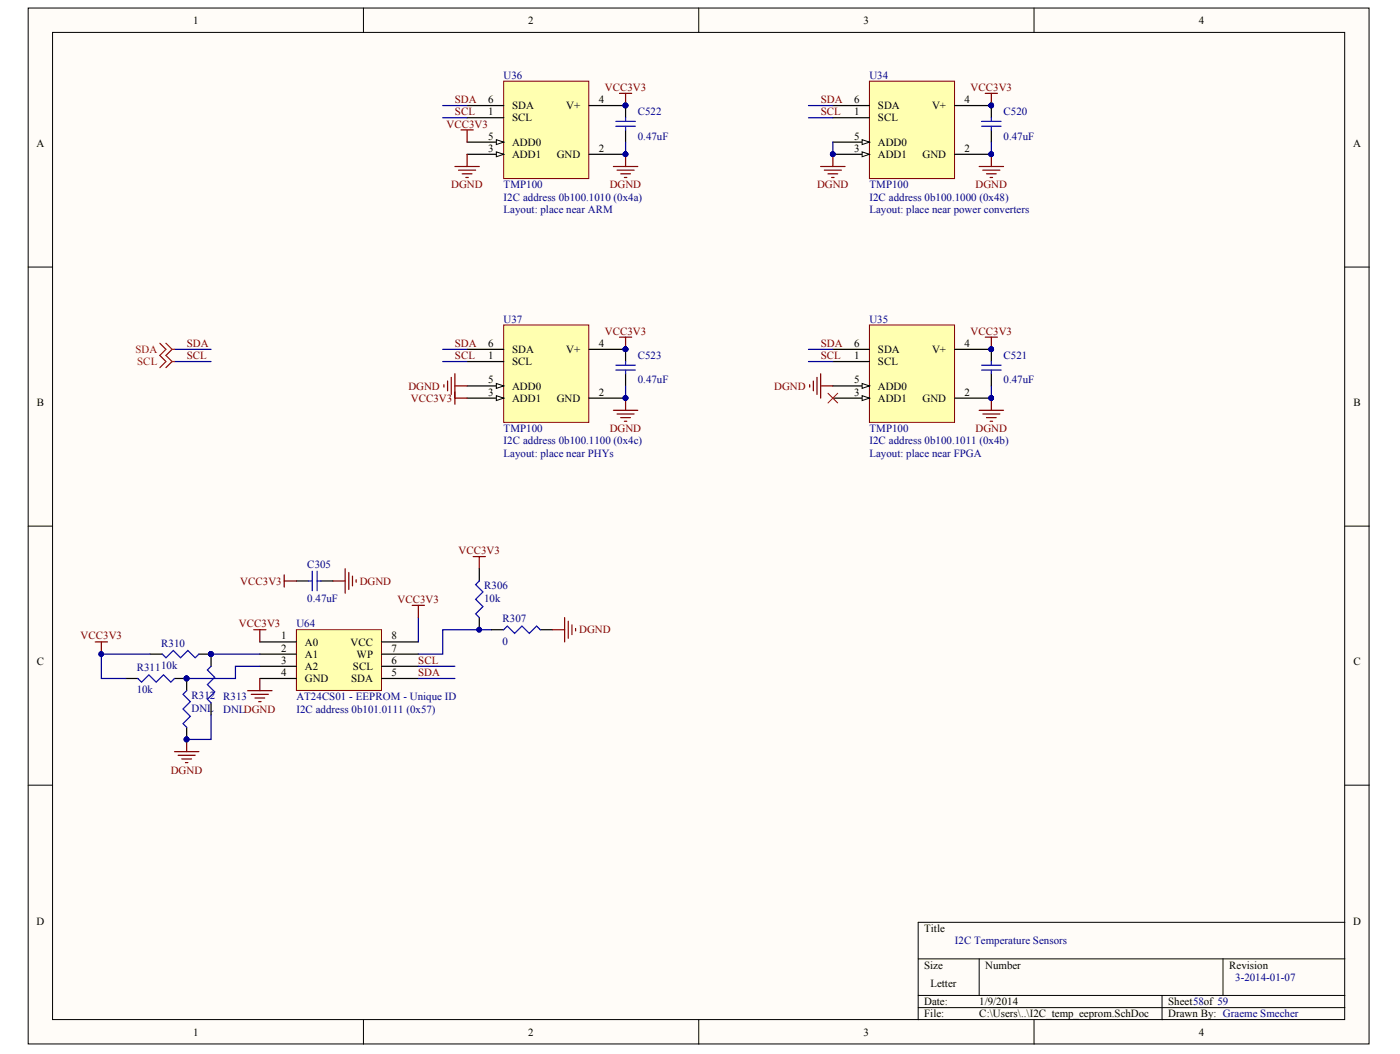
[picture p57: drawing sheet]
<svg xmlns="http://www.w3.org/2000/svg" width="271mm" height="204mm" viewBox="0 0 271 204" stroke-linecap="round" stroke-linejoin="round" font-family="sans-serif">
<defs><g id="words">
<g font-size="2.1">
<text x="37.4" y="4.6">1</text>
<text x="102.2" y="4.6">2</text>
<text x="167.1" y="4.6">3</text>
<text x="232" y="4.6">4</text>
<text x="94.5" y="22.3">1</text>
<text x="94.5" y="20">6</text>
<text x="99.1" y="23.5">SCL</text>
<text x="99.1" y="21.1">SDA</text>
<text x="109.6" y="21.1">V+</text>
<text x="115.9" y="20">4</text>
<text x="165.3" y="22.3">1</text>
<text x="165.3" y="20">6</text>
<text x="169.9" y="23.5">SCL</text>
<text x="169.9" y="21.1">SDA</text>
<text x="180.4" y="21.1">V+</text>
<text x="186.7" y="20">4</text>
<text x="7.1" y="28.5">A</text>
<text x="94.5" y="29.4">3</text>
<text x="94.5" y="27">5</text>
<text x="99.1" y="28.2">ADD0</text>
<text x="115.9" y="29.4">2</text>
<text x="165.3" y="29.4">3</text>
<text x="165.3" y="27">5</text>
<text x="169.9" y="28.2">ADD0</text>
<text x="186.7" y="29.4">2</text>
<text x="261.9" y="28.5">A</text>
<text x="99.1" y="30.6">ADD1</text>
<text x="107.7" y="30.6">GND</text>
<text x="169.9" y="30.6">ADD1</text>
<text x="178.5" y="30.6">GND</text>
<text x="94.5" y="69.5">1</text>
<text x="94.5" y="67.1">6</text>
<text x="99.1" y="70.7">SCL</text>
<text x="99.1" y="68.3">SDA</text>
<text x="109.6" y="68.3">V+</text>
<text x="115.9" y="67.1">4</text>
<text x="165.3" y="69.5">1</text>
<text x="165.3" y="67.1">6</text>
<text x="169.9" y="70.7">SCL</text>
<text x="169.9" y="68.3">SDA</text>
<text x="180.4" y="68.3">V+</text>
<text x="186.7" y="67.1">4</text>
<text x="94.5" y="76.6">3</text>
<text x="94.5" y="74.2">5</text>
<text x="99.1" y="77.7">ADD1</text>
<text x="99.1" y="75.4">ADD0</text>
<text x="107.7" y="77.7">GND</text>
<text x="115.9" y="76.6">2</text>
<text x="165.3" y="76.6">3</text>
<text x="165.3" y="74.2">5</text>
<text x="169.9" y="77.7">ADD1</text>
<text x="169.9" y="75.4">ADD0</text>
<text x="178.5" y="77.7">GND</text>
<text x="186.7" y="76.6">2</text>
<text x="7.1" y="78.6">B</text>
<text x="261.9" y="78.6">B</text>
<text x="54.4" y="123.7">1</text>
<text x="59" y="124.9">A0</text>
<text x="67.8" y="124.9">VCC</text>
<text x="75.8" y="123.7">8</text>
<text x="7.1" y="128.7">C</text>
<text x="54.4" y="126.1">2</text>
<text x="54.4" y="128.4">3</text>
<text x="54.4" y="130.8">4</text>
<text x="59" y="127.3">A1</text>
<text x="59" y="129.6">A2</text>
<text x="59" y="132">GND</text>
<text x="68" y="132">SDA</text>
<text x="68.3" y="129.6">SCL</text>
<text x="69" y="127.3">WP</text>
<text x="75.8" y="130.8">5</text>
<text x="75.8" y="128.4">6</text>
<text x="75.8" y="126.1">7</text>
<text x="261.9" y="128.7">C</text>
<text x="7.1" y="178.9">D</text>
<text x="261.9" y="178.9">D</text>
<text x="178.9" y="180.3">Title</text>
<text x="178.9" y="187.4">Size</text>
<text x="180" y="190.9">Letter</text>
<text x="190.7" y="187.4">Number</text>
<text x="237.9" y="187.4">Revision</text>
<text x="178.9" y="194.5">Date:</text>
<text x="178.9" y="196.8">File:</text>
<text x="189.5" y="194.5">1/9/2014</text>
<text x="189.5" y="196.8">C:\Users\..\I2C_temp_eeprom.SchDoc</text>
<text x="226.1" y="194.5">Sheet58of 59</text>
<text x="226.1" y="196.8">Drawn By: Graeme Smecher</text>
<text x="37.4" y="200.4">1</text>
<text x="102.2" y="200.4">2</text>
<text x="167.1" y="200.4">3</text>
<text x="232" y="200.4">4</text>
</g>
<g font-size="2.1" fill="#000080">
<text x="97.5" y="15.2">U36</text>
<text x="168.3" y="15.2">U34</text>
<text x="123.4" y="22.3">C522</text>
<text x="194.2" y="22.3">C520</text>
<text x="123.4" y="27">0.47uF</text>
<text x="194.2" y="27">0.47uF</text>
<text x="97.5" y="36.5">TMP100</text>
<text x="97.5" y="38.8">I2C address 0b100.1010 (0x4a)</text>
<text x="97.5" y="41.2">Layout: place near ARM</text>
<text x="168.3" y="36.5">TMP100</text>
<text x="168.3" y="38.8">I2C address 0b100.1000 (0x48)</text>
<text x="168.3" y="41.2">Layout: place near power converters</text>
<text x="97.5" y="62.4">U37</text>
<text x="168.3" y="62.4">U35</text>
<text x="123.4" y="69.5">C523</text>
<text x="194.2" y="69.5">C521</text>
<text x="123.4" y="74.2">0.47uF</text>
<text x="194.2" y="74.2">0.47uF</text>
<text x="97.5" y="83.7">TMP100</text>
<text x="168.3" y="83.7">TMP100</text>
<text x="97.5" y="86">I2C address 0b100.1100 (0x4c)</text>
<text x="97.5" y="88.3">Layout: place near PHYs</text>
<text x="168.3" y="86">I2C address 0b100.1011 (0x4b)</text>
<text x="168.3" y="88.3">Layout: place near FPGA</text>
<text x="59.5" y="109.8">C305</text>
<text x="59.5" y="116.4">0.47uF</text>
<text x="93.7" y="116.4">10k</text>
<text x="93.7" y="114">R306</text>
<text x="31.2" y="125.1">R310</text>
<text x="57.4" y="121.3">U64</text>
<text x="97.2" y="124.7">0</text>
<text x="97.2" y="120.4">R307</text>
<text x="26.5" y="129.8">R31110k</text>
<text x="26.5" y="134.1">10k</text>
<text x="37.1" y="137.7">DNL</text>
<text x="37.1" y="135.3">R312</text>
<text x="43.2" y="137.9">DNLDGND</text>
<text x="43.2" y="135.5">R313</text>
<text x="57.4" y="135.5">AT24CS01 - EEPROM - Unique ID</text>
<text x="57.4" y="137.9">I2C address 0b101.0111 (0x57)</text>
<text x="184.8" y="182.7">I2C Temperature Sensors</text>
<text x="239" y="189.8">3-2014-01-07</text>
</g>
<g font-size="2.1" fill="#800000">
<text x="117" y="17.6">VCC3V3</text>
<text x="187.8" y="17.6">VCC3V3</text>
<text x="88" y="20">SDA</text>
<text x="88" y="22.3">SCL</text>
<text x="158.8" y="20">SDA</text>
<text x="158.8" y="22.3">SCL</text>
<text x="86.4" y="24.7">VCC3V3</text>
<text x="87.3" y="36.5">DGND</text>
<text x="118" y="36.5">DGND</text>
<text x="158.1" y="36.5">DGND</text>
<text x="188.8" y="36.5">DGND</text>
<text x="117" y="64.8">VCC3V3</text>
<text x="187.8" y="64.8">VCC3V3</text>
<text x="36.1" y="67.1">SDA</text>
<text x="36.1" y="69.5">SCL</text>
<text x="88" y="67.1">SDA</text>
<text x="88" y="69.5">SCL</text>
<text x="158.8" y="67.1">SDA</text>
<text x="158.8" y="69.5">SCL</text>
<text x="79" y="75.4">DGND</text>
<text x="79.5" y="77.7">VCC3V3</text>
<text x="149.8" y="75.4">DGND</text>
<text x="118" y="83.7">DGND</text>
<text x="188.8" y="83.7">DGND</text>
<text x="88.7" y="107.2">VCC3V3</text>
<text x="46.5" y="113.1">VCC3V3</text>
<text x="69.6" y="113.1">DGND</text>
<text x="76.9" y="116.7">VCC3V3</text>
<text x="15.6" y="123.7">VCC3V3</text>
<text x="46.2" y="121.3">VCC3V3</text>
<text x="112.1" y="122.5">DGND</text>
<text x="80.9" y="128.4">SCL</text>
<text x="80.9" y="130.8">SDA</text>
<text x="33.1" y="149.7">DGND</text>
</g>
<g font-size="2.1" fill="#f00">
<text x="26.2" y="68.3">SDA</text>
<text x="26.5" y="70.7">SCL</text>
</g>
</g></defs>
<g fill="#fffcf8" stroke="#000" stroke-width=".19">
<path d="M5.5 1.6h259.4v200.4h-259.4z"/>
<path d="M10.2 6.3h250v190.9h-250z"/>
</g>
<g fill="none" stroke="#000" stroke-width=".19">
<path d="M70.3 1.6v4.7M135.2 1.6v4.7M200.1 1.6v4.7M5.5 51.7h4.7M260.3 51.7h4.7M5.5 101.8h4.7M260.3 101.8h4.7M5.5 151.9h4.7M260.3 151.9h4.7M260.3 178.4h-82.6v18.9M70.3 197.3v4.7M135.2 197.3v4.7"/>
<path d="M177.7 185.5h82.6M177.7 192.6h82.6M177.7 194.9h82.6M189.5 185.5v7.1M200.1 197.3v4.7M224.9 192.6v4.7M236.7 185.5v7.1"/>
</g>
<path d="M168.3 15.7h16.4v18.8h-16.4z" fill="#ffffb0" stroke="#800000" stroke-width=".19"/>
<path d="M161.2 22.8h7.1M161.2 29.9h7.1M184.8 29.9h7.1" fill="none" stroke="#000" stroke-width=".24"/>
<circle cx="191.8" cy="29.8" r=".45" fill="#000080" stroke="#000080" stroke-width=".19"/>
<path d="M166.8 29.4l1.5 .5-1.5 .4z" fill="#fffcf8" stroke="#000" stroke-width=".19"/>
<g fill="#000080" stroke="#000080" stroke-width=".19">
<circle cx="161.2" cy="29.8" r=".45"/>
<circle cx="191.8" cy="20.4" r=".45"/>
</g>
<path d="M161.2 27.5h7.1M184.8 20.4h7.1" fill="none" stroke="#000" stroke-width=".24"/>
<path d="M166.8 27l1.5 .5-1.5 .5z" fill="#fffcf8" stroke="#000" stroke-width=".19"/>
<path d="M161.2 20.4h7.1M191.9 20.4v2.4M191.9 25.1v2.4" fill="none" stroke="#000" stroke-width=".24"/>
<g fill="#000080" stroke="#000080" stroke-width=".19">
<circle cx="191.8" cy="29.8" r=".45"/>
<circle cx="161.2" cy="29.8" r=".45"/>
<circle cx="191.8" cy="20.4" r=".45"/>
</g>
<path d="M156.5 20.4h4.7M156.5 22.8h4.7M161.2 27.5v2.4M191.9 27.5v2.4M33.8 67.6h7M33.8 69.9h7" fill="none" stroke="#000080" stroke-width=".24"/>
<path d="M190.7 18.1h2.3M191.9 18.1v2.3M158.8 32.2h4.7M159.5 32.9h3.3M160.2 33.6h1.9M160.9 34.3h.5M161.2 29.9v2.3M189.5 32.2h4.7M190.2 32.9h3.3M190.9 33.6h1.9M191.6 34.3h.5M191.9 29.9v2.3" fill="none" stroke="#800000" stroke-width=".24"/>
<path d="M190 23.5h3.7M190 24.4h3.7M191.9 22.8v.7M191.9 24.4v.7" fill="none" stroke="#00f" stroke-width=".24"/>
<path d="M97.5 15.7h16.4v18.8h-16.4z" fill="#ffffb0" stroke="#800000" stroke-width=".19"/>
<path d="M90.4 22.8h7.1M90.4 29.9h7.1M114 29.9h7.1" fill="none" stroke="#000" stroke-width=".24"/>
<circle cx="121" cy="29.8" r=".45" fill="#000080" stroke="#000080" stroke-width=".19"/>
<path d="M96.1 29.4l1.4 .5-1.4 .4z" fill="#fffcf8" stroke="#000" stroke-width=".19"/>
<path d="M90.4 27.5h7.1M114 20.4h7.1" fill="none" stroke="#000" stroke-width=".24"/>
<circle cx="121" cy="20.4" r=".45" fill="#000080" stroke="#000080" stroke-width=".19"/>
<path d="M96.1 27l1.4 .5-1.4 .5z" fill="#fffcf8" stroke="#000" stroke-width=".19"/>
<path d="M90.4 20.4h7.1M121.1 20.4v2.4M121.1 25.1v2.4" fill="none" stroke="#000" stroke-width=".24"/>
<g fill="#000080" stroke="#000080" stroke-width=".19">
<circle cx="121" cy="29.8" r=".45"/>
<circle cx="121" cy="20.4" r=".45"/>
</g>
<path d="M119.9 18.1h2.3M121.1 18.1v2.3M88 32.2h4.8M88.7 32.9h3.3M89.4 33.6h1.9M90.2 34.3h.4M90.4 29.9v2.3M118.7 32.2h4.7M119.4 32.9h3.3M120.1 33.6h1.9M120.8 34.3h.5M121.1 29.9v2.3" fill="none" stroke="#800000" stroke-width=".24"/>
<path d="M119.2 23.5h3.8M119.2 24.4h3.8M121.1 22.8v.7M121.1 24.4v.7" fill="none" stroke="#00f" stroke-width=".24"/>
<path d="M121.1 27.5v2.4" fill="none" stroke="#000080" stroke-width=".24"/>
<path d="M168.3 62.9h16.4v18.8h-16.4z" fill="#ffffb0" stroke="#800000" stroke-width=".19"/>
<path d="M161.2 69.9h7.1M161.2 77h7.1M184.8 77h7.1" fill="none" stroke="#000" stroke-width=".24"/>
<circle cx="191.8" cy="77" r=".45" fill="#000080" stroke="#000080" stroke-width=".19"/>
<path d="M166.8 76.5l1.5 .5-1.5 .5z" fill="#fffcf8" stroke="#000" stroke-width=".19"/>
<path d="M161.2 74.7h7.1M184.8 67.6h7.1" fill="none" stroke="#000" stroke-width=".24"/>
<circle cx="191.8" cy="67.6" r=".45" fill="#000080" stroke="#000080" stroke-width=".19"/>
<path d="M166.8 74.2l1.5 .5-1.5 .4z" fill="#fffcf8" stroke="#000" stroke-width=".19"/>
<path d="M161.2 67.6h7.1M191.9 67.6v2.3M191.9 72.3v2.4" fill="none" stroke="#000" stroke-width=".24"/>
<g fill="#000080" stroke="#000080" stroke-width=".19">
<circle cx="191.8" cy="77" r=".45"/>
<circle cx="191.8" cy="67.6" r=".45"/>
</g>
<path d="M156.7 74.4v.5M157.4 73.7v1.9M158.1 73v3.3M158.8 72.3v4.7M158.8 74.7h2.4M189.5 79.4h4.7M190.7 65.2h2.3M191.9 65.2v2.4M191.9 77v2.4M190.2 80.1h3.3M190.9 80.8h1.9M191.6 81.5h.5" fill="none" stroke="#800000" stroke-width=".24"/>
<path d="M190 70.7h3.7M190 71.6h3.7M191.9 69.9v.8M191.9 71.6v.7" fill="none" stroke="#00f" stroke-width=".24"/>
<path d="M191.9 74.7v2.3" fill="none" stroke="#000080" stroke-width=".24"/>
<path d="M97.5 62.9h16.4v18.8h-16.4z" fill="#ffffb0" stroke="#800000" stroke-width=".19"/>
<path d="M90.4 69.9h7.1M90.4 77h7.1M114 77h7.1" fill="none" stroke="#000" stroke-width=".24"/>
<circle cx="121" cy="77" r=".45" fill="#000080" stroke="#000080" stroke-width=".19"/>
<path d="M96.1 76.5l1.4 .5-1.4 .5z" fill="#fffcf8" stroke="#000" stroke-width=".19"/>
<path d="M90.4 74.7h7.1M114 67.6h7.1" fill="none" stroke="#000" stroke-width=".24"/>
<circle cx="121" cy="67.6" r=".45" fill="#000080" stroke="#000080" stroke-width=".19"/>
<path d="M96.1 74.2l1.4 .5-1.4 .4z" fill="#fffcf8" stroke="#000" stroke-width=".19"/>
<path d="M90.4 67.6h7.1M121.1 67.6v2.3M121.1 72.3v2.4" fill="none" stroke="#000" stroke-width=".24"/>
<g fill="#000080" stroke="#000080" stroke-width=".19">
<circle cx="121" cy="77" r=".45"/>
<circle cx="121" cy="67.6" r=".45"/>
</g>
<g fill="none" stroke="#800000" stroke-width=".24">
<path d="M89.2 25.1h2.4M90.4 25.1v2.4M85.9 74.4v.5M86.6 73.7v1.9M87.3 73v3.3M88 72.3v5.9M88 74.7h2.4M88 77h2.4M118.7 79.4h4.7M119.9 65.2h2.3M121.1 65.2v2.4M121.1 77v2.4"/>
<path d="M119.4 80.1h3.3M120.1 80.8h1.9M120.8 81.5h.5"/>
</g>
<path d="M119.2 70.7h3.8M119.2 71.6h3.8M121.1 69.9v.8M121.1 71.6v.7" fill="none" stroke="#00f" stroke-width=".24"/>
<path d="M85.7 20.4h4.7M85.7 22.8h4.7M85.7 67.6h4.7M85.7 69.9h4.7M121.1 74.7v2.3M156.5 67.6h4.7M156.5 69.9h4.7" fill="none" stroke="#000080" stroke-width=".24"/>
<path d="M160.2 76.1l1.9 1.9M162.1 76.1l-1.9 1.9" fill="none" stroke="#f00" stroke-width=".19"/>
<path d="M30.9 66.4l1.2 1.2-1.2 1.2 1.2 1.1-1.2 1.2M32.1 66.4l1.2 1.2M33.3 67.6l-1.2 1.2 1.2 1.1M33.3 67.6h.5M33.3 69.9l-1.2 1.2M33.3 69.9h.5" fill="none" stroke="#f00" stroke-width=".24"/>
<path d="M57.4 121.8h16.4v11.8h-16.4z" fill="#ffffb0" stroke="#800000" stroke-width=".19"/>
<g fill="none" stroke="#000" stroke-width=".24">
<path d="M57.4 112.4h2.3M62.1 112.4h2.3M92.8 110v2.4M92.8 119.5v2.3M24.3 131.3h2.4M29 126.5h2.4M33.8 131.3h2.3v2.3M38.5 126.5h2.3v2.4M40.8 136v2.3M50.3 124.2h7.1M50.3 126.5h7.1M50.3 128.9h7.1"/>
<path d="M50.3 131.3h7.1M73.9 124.2h7.1M73.9 126.5h7.1M73.9 128.9h7.1M73.9 131.3h7.1M95.1 121.8h2.4M104.5 121.8h2.4M36.1 140.7v2.4"/>
</g>
<path d="M81 119.5v4.7M29 126.5h-9.4v4.8h4.7M40.8 138.3v4.8h-4.7M40.8 126.5h9.5M50.3 128.9h-4.7v2.4h-9.5M81 131.3h7M81 128.9h7M95.1 121.8h-9.4v4.7h-4.7" fill="none" stroke="#000080" stroke-width=".24"/>
<g fill="none" stroke="#800000" stroke-width=".24">
<path d="M55 112.4h2.4M55 111.2v2.4M64.4 112.4h2.4M66.8 110v4.8M67.5 110.7v3.3M68.2 111.5v1.8M68.9 112.2v.4M79.8 117.1h2.3M81 117.1v2.4M91.6 107.7h2.3M92.8 107.7v2.3M109.3 119.5v4.7"/>
<path d="M18.4 124.2h2.4M19.6 124.2v2.3M47.9 133.6h4.7M48.6 134.3h3.3M49.1 121.8h2.4M49.3 135h1.9M50 135.7h.5M50.3 121.8v2.4M50.3 131.3v2.3M106.9 121.8h2.4M110 120.2v3.3M110.7 120.9v1.9"/>
<path d="M111.4 121.6v.5M33.8 145.4h4.7M34.5 146.1h3.3M35.2 146.8h1.9M35.9 147.5h.5M36.1 143.1v2.3"/>
</g>
<path d="M59.7 112.4h.7M60.4 110.5v3.8M61.4 110.5v3.8M61.4 112.4h.7M92.8 112.4l-.8 .7 1.5 1.4-1.5 1.4 1.5 1.4-1.5 1.5 .8 .7M26.7 131.3l.7 .7 1.4-1.4 1.4 1.4 1.4-1.4 1.5 1.4 .7-.7M31.4 126.5l.7 .8 1.4-1.5 1.4 1.5 1.5-1.5 1.4 1.5 .7-.8M36.1 133.6l-.7 .7 1.4 1.4-1.4 1.5 1.4 1.4-1.4 1.4 .7 .7M40.8 128.9l-.7 .7 1.5 1.4-1.5 1.4 1.5 1.5-1.5 1.4 .7 .7M97.5 121.8l.7-.7 1.4 1.4 1.4-1.4 1.4 1.4 1.4-1.4 .7 .7" fill="none" stroke="#00f" stroke-width=".24"/>
<g fill="#000080" stroke="#000080" stroke-width=".19">
<circle cx="92.7" cy="121.8" r=".45"/>
<circle cx="40.8" cy="126.5" r=".45"/>
<circle cx="36.1" cy="131.2" r=".45"/>
<circle cx="36.1" cy="143" r=".45"/>
<circle cx="19.6" cy="126.5" r=".45"/>
</g>
<use href="#words"/>
</svg>
